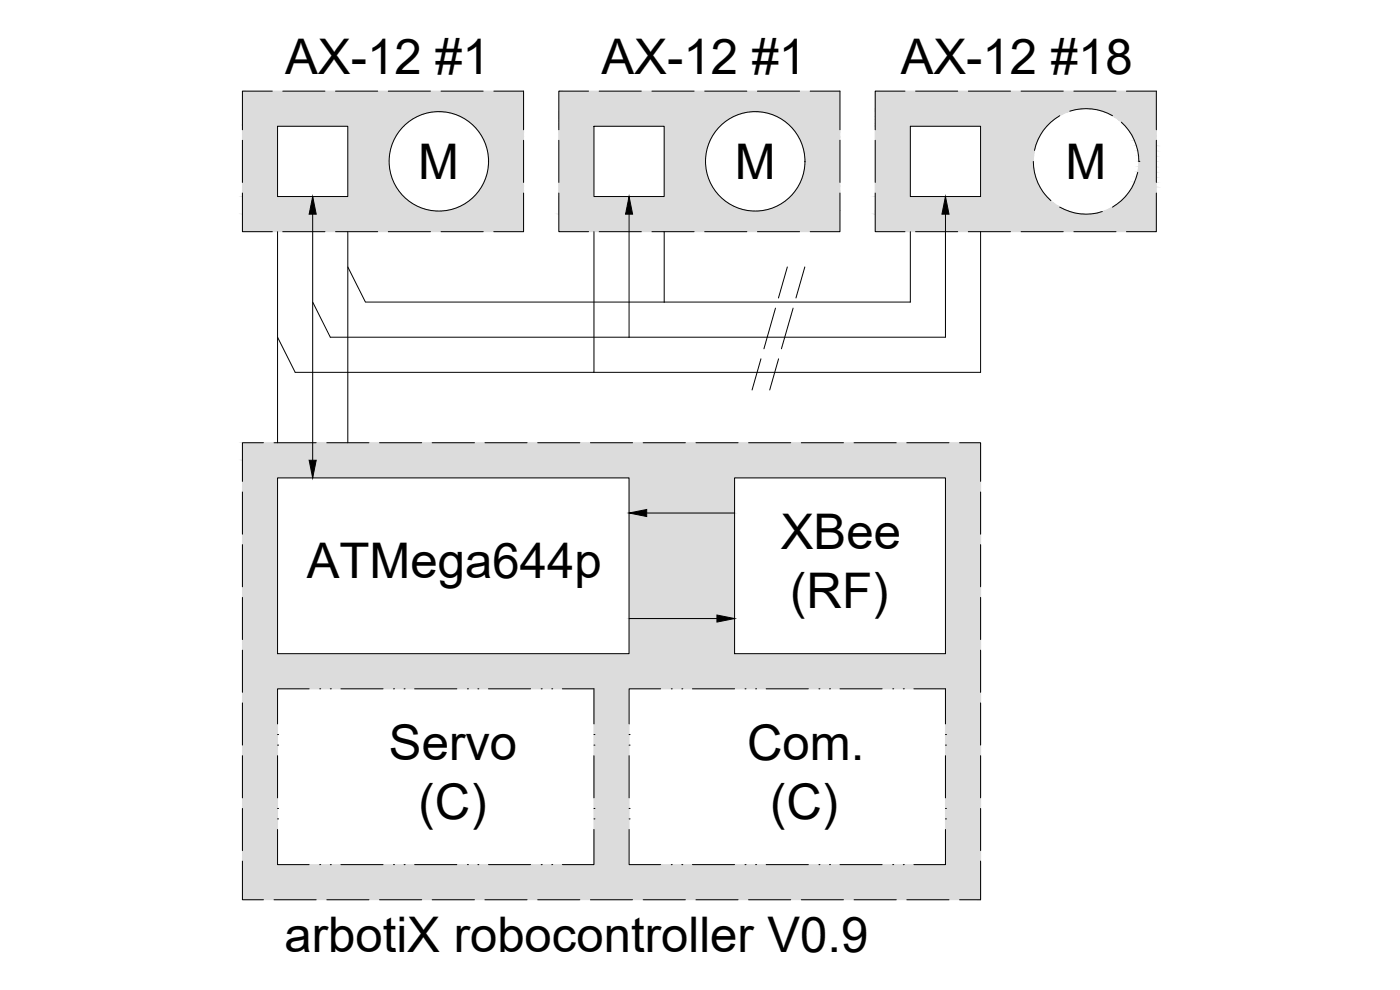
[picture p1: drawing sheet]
<svg xmlns="http://www.w3.org/2000/svg" width="420mm" height="297mm" viewBox="0 0 420 297" stroke-linecap="round" stroke-linejoin="round" font-family="sans-serif">
<defs><g id="words">
<g font-size="14.7">
<text x="85.6" y="22.1">AX-12 #1</text>
<text x="180.5" y="22.1">AX-12 #1</text>
<text x="270.3" y="22.1">AX-12 #18</text>
<text x="125.5" y="53.7">M</text>
<text x="220.5" y="53.7">M</text>
<text x="319.8" y="53.7">M</text>
<text x="234.3" y="164.6">XBee</text>
<text x="92.1" y="173.5">ATMega644p</text>
<text x="237.2" y="182.4">(RF)</text>
<text x="116.7" y="228">Servo</text>
<text x="224.2" y="228">Com.</text>
<text x="125.6" y="245.7">(C)</text>
<text x="231.1" y="245.7">(C)</text>
<text x="85.4" y="285.7">arbotiX robocontroller V0.9</text>
</g>
</g></defs>
<!-- layer: 0 -->
<g fill="#dcdcdc" stroke="#dcdcdc" stroke-width=".3">
<path d="M262.7 27.3l84.3 5.3v-5.3zM262.7 27.3l84.3 5.3h-84.3z"/>
<path d="M326.8 32.6l20.2 .2zM326.8 32.6l20.2 .2z"/>
<path d="M262.7 32.6h62.4zM262.7 32.6l60.8 .2z"/>
<path d="M328.3 32.8l18.7 .3v-.3zM328.3 32.8l18.7 .3h-17.1z"/>
<path d="M262.7 32.8l59.3 .3 1.5-.3zM262.7 32.8l59.3 .3h-59.3z"/>
<path d="M167.7 27.3l84.4 6.2v-6.2zM167.7 27.3l84.4 6.2h-84.4z"/>
<path d="M72.8 27.3l84.3 6.2v-6.2zM72.8 27.3l84.3 6.2h-84.3z"/>
<path d="M329.9 33.1l17.1 .5v-.5zM329.9 33.1l17.1 .5h-15.5z"/>
<path d="M262.7 33.1l57.7 .5 1.6-.5zM262.7 33.1l57.7 .5h-57.7z"/>
<path d="M226.6 33.5l25.5 .1zM226.6 33.5l25.5 .1z"/>
<path d="M167.7 33.5h58.9zM167.7 33.5l57.4 .1z"/>
<path d="M131.7 33.5l25.4 .1zM131.7 33.5l25.4 .1z"/>
<path d="M72.8 33.5h58.9zM72.8 33.5l57.3 .1z"/>
<path d="M228.2 33.6l23.9 .2v-.2zM228.2 33.6l23.9 .2h-22.4z"/>
<path d="M167.7 33.6l55.8 .2 1.6-.2zM167.7 33.6l55.8 .2h-55.8z"/>
<path d="M133.3 33.6l23.8 .2v-.2zM133.3 33.6l23.8 .2h-22.3z"/>
<path d="M72.8 33.6l55.8 .2 1.5-.2zM72.8 33.6l55.8 .2h-55.8z"/>
<path d="M331.5 33.6l15.5 .6v-.6zM331.5 33.6l15.5 .6h-14.1z"/>
<path d="M262.7 33.6l56.3 .6 1.4-.6zM262.7 33.6l56.3 .6h-56.3z"/>
<path d="M229.7 33.8l22.4 .4v-.4zM229.7 33.8l22.4 .4h-20.8z"/>
<path d="M167.7 33.8l54.3 .4 1.5-.4zM167.7 33.8l54.3 .4h-54.3z"/>
<path d="M134.8 33.8l22.3 .4v-.4zM134.8 33.8l22.3 .4h-20.8z"/>
<path d="M72.8 33.8l54.3 .4 1.5-.4zM72.8 33.8l54.3 .4h-54.3z"/>
<path d="M231.3 34.2l20.8 .6v-.6zM231.3 34.2l20.8 .6h-19.4z"/>
<path d="M167.7 34.2l52.8 .6 1.5-.6zM167.7 34.2l52.8 .6h-52.8z"/>
<path d="M136.3 34.2l20.8 .6v-.6zM136.3 34.2l20.8 .6h-19.4z"/>
<path d="M72.8 34.2l52.8 .6 1.5-.6zM72.8 34.2l52.8 .6h-52.8z"/>
<path d="M332.9 34.2l14.1 .8v-.8zM332.9 34.2l14.1 .8h-12.7z"/>
<path d="M262.7 34.2l54.9 .8 1.4-.8zM262.7 34.2l54.9 .8h-54.9z"/>
<path d="M232.7 34.8l19.4 .7v-.7zM232.7 34.8l19.4 .7h-18z"/>
<path d="M167.7 34.8l51.4 .7 1.4-.7zM167.7 34.8l51.4 .7h-51.4z"/>
<path d="M137.7 34.8l19.4 .7v-.7zM137.7 34.8l19.4 .7h-18z"/>
<path d="M72.8 34.8l51.4 .7 1.4-.7zM72.8 34.8l51.4 .7h-51.4z"/>
<path d="M334.3 35l12.7 .9v-.9zM334.3 35l12.7 .9h-11.4z"/>
<path d="M262.7 35l53.6 .9 1.3-.9zM262.7 35l53.6 .9h-53.6z"/>
<path d="M234.1 35.5l18 .9v-.9zM234.1 35.5l18 .9h-16.7z"/>
<path d="M167.7 35.5l50.2 .9 1.2-.9zM167.7 35.5l50.2 .9h-50.2z"/>
<path d="M139.1 35.5l18 .9v-.9zM139.1 35.5l18 .9h-16.7z"/>
<path d="M72.8 35.5l50.1 .9 1.3-.9zM72.8 35.5l50.1 .9h-50.1z"/>
<path d="M335.6 35.9l11.4 1.1v-1.1zM335.6 35.9l11.4 1.1h-10.2z"/>
<path d="M262.7 35.9l52.3 1.1 1.3-1.1zM262.7 35.9l52.3 1.1h-52.3z"/>
<path d="M235.4 36.4l16.7 .9v-.9zM235.4 36.4l16.7 .9h-15.5z"/>
<path d="M167.7 36.4l48.9 .9 1.3-.9zM167.7 36.4l48.9 .9h-48.9z"/>
<path d="M140.4 36.4l16.7 .9v-.9zM140.4 36.4l16.7 .9h-15.4z"/>
<path d="M72.8 36.4l48.9 .9 1.2-.9zM72.8 36.4l48.9 .9h-48.9z"/>
<path d="M262.7 37l51.5 .9 .8-.9zM262.7 37l51.5 .9h-51.5z"/>
<path d="M167.7 37.3l48.4 .6 .5-.6zM167.7 37.3l48.4 .6h-48.4z"/>
<path d="M72.8 37.3l48.3 .6 .6-.6zM72.8 37.3l48.3 .6h-48.3z"/>
<path d="M336.8 37l10.2 1.1v-1.1zM336.8 37l10.2 1.1h-9.1z"/>
<path d="M294.3 37.9l19.6 .2 .3-.2zM294.3 37.9l19.6 .2h-19.6z"/>
<path d="M236.6 37.3l15.5 1.1v-1.1zM236.6 37.3l15.5 1.1h-14.4z"/>
<path d="M199.3 37.9l16.2 .5 .6-.5zM199.3 37.9l16.2 .5h-16.2z"/>
<path d="M141.7 37.3l15.4 1.1v-1.1zM141.7 37.3l15.4 1.1h-14.3z"/>
<path d="M104.4 37.9l16.2 .5 .5-.5zM104.4 37.9l16.2 .5h-16.2z"/>
<path d="M337.9 38.1l9.1 1.3v-1.3zM337.9 38.1l9.1 1.3h-8.1z"/>
<path d="M294.3 38.1l18.7 1.3 .9-1.3zM294.3 38.1l18.7 1.3h-18.7z"/>
<path d="M237.7 38.4l14.4 1.3v-1.3zM237.7 38.4l14.4 1.3h-13.4z"/>
<path d="M199.3 38.4l15.3 1.3 .9-1.3zM199.3 38.4l15.3 1.3h-15.3z"/>
<path d="M142.8 38.4l14.3 1.3v-1.3zM142.8 38.4l14.3 1.3h-13.4z"/>
<path d="M104.4 38.4l15.2 1.3 1-1.3zM104.4 38.4l15.2 1.3h-15.2z"/>
<path d="M338.9 39.4l8.1 1.4v-1.4zM338.9 39.4l8.1 1.4h-7.2z"/>
<path d="M294.3 39.4l17.8 1.4 .9-1.4zM294.3 39.4l17.8 1.4h-17.8z"/>
<path d="M238.7 39.7l13.4 1.3v-1.3zM238.7 39.7l13.4 1.3h-12.5z"/>
<path d="M199.3 39.7l14.4 1.3 .9-1.3zM199.3 39.7l14.4 1.3h-14.4z"/>
<path d="M143.7 39.7l13.4 1.3v-1.3zM143.7 39.7l13.4 1.3h-12.5z"/>
<path d="M104.4 39.7l14.4 1.3 .8-1.3zM104.4 39.7l14.4 1.3h-14.4z"/>
<path d="M339.8 40.8l7.2 1.4v-1.4zM339.8 40.8l7.2 1.4h-6.5z"/>
<path d="M294.3 40.8l17.1 1.4 .7-1.4zM294.3 40.8l17.1 1.4h-17.1z"/>
<path d="M239.6 41l12.5 1.4v-1.4zM239.6 41l12.5 1.4h-11.8z"/>
<path d="M199.3 41l13.7 1.4 .7-1.4zM199.3 41l13.7 1.4h-13.7z"/>
<path d="M144.6 41l12.5 1.4v-1.4zM144.6 41l12.5 1.4h-11.8z"/>
<path d="M104.4 41l13.7 1.4 .7-1.4zM104.4 41l13.7 1.4h-13.7z"/>
<path d="M340.5 42.2l6.5 1.5v-1.5zM340.5 42.2l6.5 1.5h-5.9z"/>
<path d="M294.3 42.2l16.5 1.5 .6-1.5zM294.3 42.2l16.5 1.5h-16.5z"/>
<path d="M240.3 42.4l11.8 1.4v-1.4zM240.3 42.4l11.8 1.4h-11.3z"/>
<path d="M199.3 42.4l13.2 1.4 .5-1.4zM199.3 42.4l13.2 1.4h-13.2z"/>
<path d="M145.3 42.4l11.8 1.4v-1.4zM145.3 42.4l11.8 1.4h-11.2z"/>
<path d="M104.4 42.4l13.1 1.4 .6-1.4zM104.4 42.4l13.1 1.4h-13.1z"/>
<path d="M341.1 43.7l5.9 1.6v-1.6zM341.1 43.7l5.9 1.6h-5.6z"/>
<path d="M294.3 43.7l16.2 1.6 .3-1.6zM294.3 43.7l16.2 1.6h-16.2z"/>
<path d="M240.8 43.8l11.3 1.5v-1.5zM240.8 43.8l11.3 1.5h-10.9z"/>
<path d="M199.3 43.8l12.7 1.5 .5-1.5zM199.3 43.8l12.7 1.5h-12.7z"/>
<path d="M145.9 43.8l11.2 1.5v-1.5zM145.9 43.8l11.2 1.5h-10.8z"/>
<path d="M104.4 43.8l12.7 1.5 .4-1.5zM104.4 43.8l12.7 1.5h-12.7z"/>
<path d="M341.4 45.3l5.6 1.5v-1.5zM341.4 45.3l5.6 1.5h-5.3z"/>
<path d="M294.3 45.3l15.9 1.5 .3-1.5zM294.3 45.3l15.9 1.5h-15.9z"/>
<path d="M241.2 45.3l10.9 1.6v-1.6zM241.2 45.3l10.9 1.6h-10.6z"/>
<path d="M199.3 45.3l12.5 1.6 .2-1.6zM199.3 45.3l12.5 1.6h-12.5z"/>
<path d="M146.3 45.3l10.8 1.6v-1.6zM146.3 45.3l10.8 1.6h-10.6z"/>
<path d="M104.4 45.3l12.4 1.6 .3-1.6zM104.4 45.3l12.4 1.6h-12.4z"/>
<path d="M341.7 46.8l5.3 1.6v-1.6zM341.7 46.8l5.3 1.6h-5.2z"/>
<path d="M294.3 46.8l15.8 1.6 .1-1.6zM294.3 46.8l15.8 1.6h-15.8z"/>
<path d="M241.5 46.9l10.6 1.5v-1.5zM241.5 46.9l10.6 1.5h-10.6z"/>
<path d="M199.3 46.9l12.4 1.5 .1-1.5zM199.3 46.9l12.4 1.5h-12.4z"/>
<path d="M146.5 46.9l10.6 1.5v-1.5zM146.5 46.9l10.6 1.5h-10.5z"/>
<path d="M104.4 46.9l12.3 1.5 .1-1.5zM104.4 46.9l12.3 1.5h-12.3z"/>
<path d="M241.5 48.4l10.6 1.6v-1.6zM241.5 48.4l10.6 1.6h-10.6z"/>
<path d="M199.3 48.4l12.5 1.6-.1-1.6zM199.3 48.4l12.5 1.6h-12.5z"/>
<path d="M146.6 48.4l10.5 1.6v-1.6zM146.6 48.4l10.5 1.6h-10.6z"/>
<path d="M104.4 48.4l12.4 1.6-.1-1.6zM104.4 48.4l12.4 1.6h-12.4z"/>
<path d="M341.8 48.4l5.2 1.6v-1.6zM341.8 48.4l5.2 1.6h-5.3z"/>
<path d="M294.3 48.4l15.9 1.6-.1-1.6zM294.3 48.4l15.9 1.6h-15.9z"/>
<path d="M241.5 50l10.6 1.5v-1.5zM241.5 50l10.6 1.5h-10.9z"/>
<path d="M199.3 50l12.7 1.5-.2-1.5zM199.3 50l12.7 1.5h-12.7z"/>
<path d="M146.5 50l10.6 1.5v-1.5zM146.5 50l10.6 1.5h-10.8z"/>
<path d="M104.4 50l12.7 1.5-.3-1.5zM104.4 50l12.7 1.5h-12.7z"/>
<path d="M341.7 50l5.3 1.6v-1.6zM341.7 50l5.3 1.6h-5.6z"/>
<path d="M294.3 50l16.2 1.6-.3-1.6zM294.3 50l16.2 1.6h-16.2z"/>
<path d="M241.2 51.5l10.9 1.5v-1.5zM241.2 51.5l10.9 1.5h-11.3z"/>
<path d="M199.3 51.5l13.2 1.5-.5-1.5zM199.3 51.5l13.2 1.5h-13.2z"/>
<path d="M146.3 51.5l10.8 1.5v-1.5zM146.3 51.5l10.8 1.5h-11.2z"/>
<path d="M104.4 51.5l13.1 1.5-.4-1.5zM104.4 51.5l13.1 1.5h-13.1z"/>
<path d="M341.4 51.6l5.6 1.6v-1.6zM341.4 51.6l5.6 1.6h-5.9z"/>
<path d="M294.3 51.6l16.5 1.6-.3-1.6zM294.3 51.6l16.5 1.6h-16.5z"/>
<path d="M240.8 53l11.3 1.5v-1.5zM240.8 53l11.3 1.5h-11.8z"/>
<path d="M199.3 53l13.7 1.5-.5-1.5zM199.3 53l13.7 1.5h-13.7z"/>
<path d="M145.9 53l11.2 1.5v-1.5zM145.9 53l11.2 1.5h-11.8z"/>
<path d="M104.4 53l13.7 1.5-.6-1.5zM104.4 53l13.7 1.5h-13.7z"/>
<path d="M341.1 53.2l5.9 1.5v-1.5zM341.1 53.2l5.9 1.5h-6.5z"/>
<path d="M294.3 53.2l17.1 1.5-.6-1.5zM294.3 53.2l17.1 1.5h-17.1z"/>
<path d="M240.3 54.5l11.8 1.4v-1.4zM240.3 54.5l11.8 1.4h-12.5z"/>
<path d="M199.3 54.5l14.4 1.4-.7-1.4zM199.3 54.5l14.4 1.4h-14.4z"/>
<path d="M145.3 54.5l11.8 1.4v-1.4zM145.3 54.5l11.8 1.4h-12.5z"/>
<path d="M104.4 54.5l14.4 1.4-.7-1.4zM104.4 54.5l14.4 1.4h-14.4z"/>
<path d="M340.5 54.7l6.5 1.4v-1.4zM340.5 54.7l6.5 1.4h-7.2z"/>
<path d="M294.3 54.7l17.8 1.4-.7-1.4zM294.3 54.7l17.8 1.4h-17.8z"/>
<path d="M239.6 55.9l12.5 1.3v-1.3zM239.6 55.9l12.5 1.3h-13.4z"/>
<path d="M199.3 55.9l15.3 1.3-.9-1.3zM199.3 55.9l15.3 1.3h-15.3z"/>
<path d="M144.6 55.9l12.5 1.3v-1.3zM144.6 55.9l12.5 1.3h-13.4z"/>
<path d="M104.4 55.9l15.2 1.3-.8-1.3zM104.4 55.9l15.2 1.3h-15.2z"/>
<path d="M339.8 56.1l7.2 1.4v-1.4zM339.8 56.1l7.2 1.4h-8.1z"/>
<path d="M294.3 56.1l18.7 1.4-.9-1.4zM294.3 56.1l18.7 1.4h-18.7z"/>
<path d="M238.7 57.2l13.4 1.2v-1.2zM238.7 57.2l13.4 1.2h-14.4z"/>
<path d="M199.3 57.2l16.2 1.2-.9-1.2zM199.3 57.2l16.2 1.2h-16.2z"/>
<path d="M143.7 57.2l13.4 1.2v-1.2zM143.7 57.2l13.4 1.2h-14.3z"/>
<path d="M104.4 57.2l16.2 1.2-1-1.2zM104.4 57.2l16.2 1.2h-16.2z"/>
<path d="M338.9 57.5l8.1 1.2v-1.2zM338.9 57.5l8.1 1.2h-9.1z"/>
<path d="M294.3 57.5l19.6 1.2-.9-1.2zM294.3 57.5l19.6 1.2h-19.6z"/>
<path d="M294.3 58.7l19.9 .3-.3-.3zM294.3 58.7l19.9 .3h-19.9z"/>
<path d="M262.7 37.9l10.5 21.1v-21.1zM262.7 37.9l10.5 21.1h-10.5z"/>
<path d="M199.3 58.4l16.8 .6-.6-.6zM199.3 58.4l16.8 .6h-16.8z"/>
<path d="M167.7 37.9l10.6 21.1v-21.1zM167.7 37.9l10.6 21.1h-10.6z"/>
<path d="M104.4 58.4l16.7 .6-.5-.6zM104.4 58.4l16.7 .6h-16.7z"/>
<path d="M72.8 37.9l10.5 21.1v-21.1zM72.8 37.9l10.5 21.1h-10.5z"/>
<path d="M237.7 58.4l14.4 1.1v-1.1zM237.7 58.4l14.4 1.1h-15.5z"/>
<path d="M188.8 59l27.8 .5-.5-.5zM188.8 59l27.8 .5h-27.8z"/>
<path d="M167.7 59l21.1 .5v-.5zM167.7 59l21.1 .5h-21.1z"/>
<path d="M142.8 58.4l14.3 1.1v-1.1zM142.8 58.4l14.3 1.1h-15.4z"/>
<path d="M93.8 59l27.9 .5-.6-.5zM93.8 59l27.9 .5h-27.9z"/>
<path d="M337.9 58.7l9.1 1.2v-1.2zM337.9 58.7l9.1 1.2h-10.2z"/>
<path d="M283.7 59l31.3 .9-.8-.9zM283.7 59l31.3 .9h-31.3z"/>
<path d="M188.8 59.5l28.3 .4-.5-.4zM188.8 59.5l28.3 .4h-28.3z"/>
<path d="M167.7 59.5l21.1 .4v-.4zM167.7 59.5l21.1 .4h-21.1z"/>
<path d="M236.6 59.5l15.5 1v-1zM235.4 60.5l1.2-1 15.5 1z"/>
<path d="M188.8 59.9l29.1 .6-.8-.6zM188.8 59.9l29.1 .6h-29.1z"/>
<path d="M167.7 59.9l21.1 .6v-.6zM167.7 59.9l21.1 .6h-21.1z"/>
<path d="M141.7 59.5l15.4 1v-1zM140.4 60.5l1.3-1 15.4 1z"/>
<path d="M93.8 59.5l29.1 1-1.2-1zM93.8 59.5l29.1 1h-29.1z"/>
<path d="M336.8 59.9l10.2 1.1v-1.1zM335.6 61l1.2-1.1 10.2 1.1z"/>
<path d="M283.7 59.9l32.6 1.1-1.3-1.1zM283.7 59.9l32.6 1.1h-32.6z"/>
<path d="M188.8 60.5l29.8 .5-.7-.5zM188.8 60.5l29.8 .5h-29.8z"/>
<path d="M167.7 60.5l21.1 .5v-.5zM167.7 60.5l21.1 .5h-21.1z"/>
<path d="M235.4 60.5l16.7 .8v-.8zM234.1 61.3l1.3-.8 16.7 .8z"/>
<path d="M188.8 61l30.3 .3-.5-.3zM188.8 61l30.3 .3h-30.3z"/>
<path d="M167.7 61l21.1 .3v-.3zM167.7 61l21.1 .3h-21.1z"/>
<path d="M140.4 60.5l16.7 .8v-.8zM139.1 61.3l1.3-.8 16.7 .8z"/>
<path d="M93.8 60.5l30.4 .8-1.3-.8zM93.8 60.5l30.4 .8h-30.4z"/>
<path d="M335.6 61l11.4 .8v-.8zM334.3 61.8l1.3-.8 11.4 .8z"/>
<path d="M283.7 61l33.9 .8-1.3-.8zM283.7 61l33.9 .8h-33.9z"/>
<path d="M188.8 61.3l31.4 .5-1.1-.5zM188.8 61.3l31.4 .5h-31.4z"/>
<path d="M167.7 61.3l21.1 .5v-.5zM167.7 61.3l21.1 .5h-21.1z"/>
<path d="M234.1 61.3l18 .8v-.8zM232.7 62.1l1.4-.8 18 .8z"/>
<path d="M188.8 61.8l31.7 .3-.3-.3zM188.8 61.8l31.7 .3h-31.7z"/>
<path d="M167.7 61.8l21.1 .3v-.3zM167.7 61.8l21.1 .3h-21.1z"/>
<path d="M139.1 61.3l18 .8v-.8zM137.7 62.1l1.4-.8 18 .8z"/>
<path d="M93.8 61.3l31.8 .8-1.4-.8zM93.8 61.3l31.8 .8h-31.8z"/>
<path d="M232.7 62.1l19.4 .5v-.5zM231.3 62.6l1.4-.5 19.4 .5z"/>
<path d="M188.8 62.1l33.2 .5-1.5-.5zM188.8 62.1l33.2 .5h-33.2z"/>
<path d="M167.7 62.1l21.1 .5v-.5zM167.7 62.1l21.1 .5h-21.1z"/>
<path d="M137.7 62.1l19.4 .5v-.5zM136.3 62.6l1.4-.5 19.4 .5z"/>
<path d="M93.8 62.1l33.3 .5-1.5-.5zM93.8 62.1l33.3 .5h-33.3z"/>
<path d="M334.3 61.8l12.7 .9v-.9zM332.9 62.7l1.4-.9 12.7 .9z"/>
<path d="M283.7 61.8l35.3 .9-1.4-.9zM283.7 61.8l35.3 .9h-35.3z"/>
<path d="M188.8 62.6l33.3 .1zM188.8 62.6l33.3 .1z"/>
<path d="M167.7 62.6l21.1 .1zM167.7 62.6l21.1 .1z"/>
<path d="M231.3 62.6l20.8 .4v-.4zM229.7 63l1.6-.4 20.8 .4z"/>
<path d="M188.8 62.7l34.7 .3-1.4-.3zM188.8 62.7l34.7 .3h-34.7z"/>
<path d="M167.7 62.7l21.1 .3v-.3zM167.7 62.7l21.1 .3h-21.1z"/>
<path d="M136.3 62.6l20.8 .4v-.4zM134.8 63l1.5-.4 20.8 .4z"/>
<path d="M93.8 62.6l34.8 .4-1.5-.4zM93.8 62.6l34.8 .4h-34.8z"/>
<path d="M229.7 63l22.4 .2v-.2zM228.2 63.2l1.5-.2 22.4 .2z"/>
<path d="M188.8 63l36.3 .2-1.6-.2zM188.8 63l36.3 .2h-36.3z"/>
<path d="M167.7 63l21.1 .2v-.2zM167.7 63l21.1 .2h-21.1z"/>
<path d="M134.8 63l22.3 .2v-.2zM133.3 63.2l1.5-.2 22.3 .2z"/>
<path d="M93.8 63l36.3 .2-1.5-.2zM93.8 63l36.3 .2h-36.3z"/>
<path d="M332.9 62.7l14.1 .6v-.6zM331.5 63.3l1.4-.6 14.1 .6z"/>
<path d="M283.7 62.7l36.7 .6-1.4-.6zM283.7 62.7l36.7 .6h-36.7z"/>
<path d="M262.7 59l21 4.3v-4.3zM262.7 59l21 4.3h-21z"/>
<path d="M228.2 63.2l23.9 .1zM228.2 63.3h23.9z"/>
<path d="M188.8 63.2l36.3 .1zM188.8 63.2l36.3 .1z"/>
<path d="M167.7 63.2l21.1 .1zM167.7 63.2l21.1 .1z"/>
<path d="M133.3 63.2l23.8 .1zM133.2 63.3h23.9z"/>
<path d="M93.8 63.2l36.4 .1zM93.8 63.2l36.4 .1z"/>
<path d="M283.7 63.3h37zM283.7 63.3h37z"/>
<path d="M262.7 63.3h21zM262.7 63.3h21z"/>
<path d="M228.2 63.3h23.9zM226.6 63.3h25.5z"/>
<path d="M188.8 63.3h37.8zM188.8 63.3h37.8z"/>
<path d="M167.7 63.3h21.1zM167.7 63.3h21.1z"/>
<path d="M133.2 63.3h23.9zM131.7 63.3h25.4z"/>
<path d="M93.8 63.3h37.9zM93.8 63.3h37.9z"/>
<path d="M331.5 63.3l15.5 .5v-.5zM329.9 63.8l1.6-.5 15.5 .5z"/>
<path d="M283.7 63.3l38.3 .5-1.3-.5zM283.7 63.3l38.3 .5h-38.3z"/>
<path d="M262.7 63.3l21 .5v-.5zM262.7 63.3l21 .5h-21z"/>
<path d="M188.8 63.3l63.3 .5v-.5zM188.8 63.3l63.3 .5h-63.3z"/>
<path d="M167.7 63.3l21.1 .5v-.5zM167.7 63.3l21.1 .5h-21.1z"/>
<path d="M329.9 63.8l17.1 .3v-.3zM328.3 64.1l1.6-.3 17.1 .3z"/>
<path d="M283.7 63.8l39.8 .3-1.5-.3zM283.7 63.8l39.8 .3h-39.8z"/>
<path d="M328.3 64.1l18.7 .1v-.1zM326.8 64.2l1.5-.1 18.7 .1z"/>
<path d="M283.7 64.1l41.4 .1-1.6-.1zM283.7 64.1l41.4 .1h-41.4z"/>
<path d="M262.7 63.8l21 .5v-.5zM262.7 63.8l21 .5h-21z"/>
<path d="M188.8 63.8l63.3 .5v-.5zM188.8 63.8l63.3 .5h-63.3z"/>
<path d="M167.7 63.8l21.1 .5v-.5zM167.7 63.8l21.1 .5h-21.1z"/>
<path d="M72.8 59l21 5.3v-5.3zM72.8 59l21 5.3h-21z"/>
<path d="M283.7 64.2l63.3 5.3v-5.3zM283.7 64.2l63.3 5.3h-63.3z"/>
<path d="M262.7 64.3l21 5.2v-5.2zM262.7 64.3l21 5.2h-21z"/>
<path d="M188.8 64.3l63.3 5.2v-5.2zM188.8 64.3l63.3 5.2h-63.3z"/>
<path d="M167.7 64.3l21.1 5.2v-5.2zM167.7 64.3l21.1 5.2h-21.1z"/>
<path d="M93.8 63.3l63.3 6.2v-6.2zM93.8 63.3l63.3 6.2h-63.3z"/>
<path d="M72.8 64.3l21 5.2v-5.2zM72.8 64.3l21 5.2h-21z"/>
<path d="M72.8 132.8l21 5.3v-5.3zM72.8 132.8l21 5.3h-21z"/>
<path d="M93.8 132.8l200.5 10.6v-10.6zM93.8 132.8l200.5 10.6h-200.5z"/>
<path d="M72.8 138.1l21 5.3v-5.3zM72.8 138.1l21 5.3h-21z"/>
<path d="M188.8 143.4l31.7 10.5v-10.5zM188.8 143.4l31.7 10.5h-31.7z"/>
<path d="M188.8 153.9l31.7 31.7v-31.7zM188.8 153.9l31.7 31.7h-31.7z"/>
<path d="M283.7 143.4l10.6 52.7v-52.7zM283.7 143.4l10.6 52.7h-10.6z"/>
<path d="M188.8 185.6l31.7 10.5v-10.5zM188.8 185.6l31.7 10.5h-31.7z"/>
<path d="M72.8 143.4l10.5 52.7v-52.7zM72.8 143.4l10.5 52.7h-10.5z"/>
<path d="M72.8 196.1l221.5 10.6v-10.6zM72.8 196.1l221.5 10.6h-221.5z"/>
<path d="M283.7 206.7l10.6 52.7v-52.7zM283.7 206.7l10.6 52.7h-10.6z"/>
<path d="M178.3 206.7l10.5 52.7v-52.7zM178.3 206.7l10.5 52.7h-10.5z"/>
<path d="M72.8 206.7l10.5 52.7v-52.7zM72.8 206.7l10.5 52.7h-10.5z"/>
<path d="M72.8 259.4l221.5 10.6v-10.6zM72.8 259.4l221.5 10.6h-221.5z"/>
</g>
<g fill="none" stroke="#000" stroke-width=".3">
<path d="M81.7 27.3h-8.9v11.6M83.3 37.9h21.1v21.1h-21.1zM84.9 27.3h12.6M100.7 27.3h12.7M116.5 27.3h12.7M132.4 27.3h12.6M148.2 27.3h8.9v11.6M176.6 27.3h-8.9v11.6M178.3 37.9h21v21.1h-21zM179.8 27.3h12.7M195.7 27.3h12.6M211.5 27.3h12.6"/>
<path d="M227.3 27.3h12.7M243.1 27.3h9v11.6M271.6 27.3h-8.9v11.6M273.2 37.9h21.1v21.1h-21.1zM274.8 27.3h12.6M290.6 27.3h12.7M306.4 27.3h12.7M318 34.7a15.7 15.7 0 0 0-7.5 10.4M321 33.4a15.9 15.9 0 0 1 12.9 1.3M322.3 27.3h12.6M336.5 36.7a16.1 16.1 0 0 1 5.3 11.7M338.1 27.3h8.9v11.6"/>
<path d="M72.8 57.9v11.6h8.9M72.8 42.1v12.6M93.8 59v84.4M157.1 57.9v11.6h-8.9M157.1 42.1v12.6M167.7 57.9v11.6h8.9M167.7 42.1v12.6M188.8 59v42.2M252.1 57.9v11.6h-9M252.1 42.1v12.6M262.7 57.9v11.6h8.9M262.7 42.1v12.6"/>
<path d="M283.7 59v42.2h-184.6l-5.3-10.6M310.1 48.4a15.7 15.7 0 0 0 5.3 11.8M341.4 51.7a16.1 16.1 0 0 1-7.5 10.4M341.8 48.4h.1M347 57.9v11.6h-8.9M347 42.1v12.6M83.3 69.5v63.3M84.9 69.5h12.6M100.7 69.5h12.7M104.4 69.5v63.3M116.5 69.5h12.7M132.4 69.5h12.6"/>
<path d="M178.3 69.5v42.2h-89.7l-5.3-10.5M179.8 69.5h12.7M195.7 69.5h12.6M199.3 69.5v21.1M211.5 69.5h12.6M227.3 69.5h12.7M273.2 69.5v21.1h-73.9M274.8 69.5h12.6M290.6 69.5h12.7M294.3 69.5v42.2h-116M306.4 69.5h12.7M318 62.1a15.6 15.6 0 0 0 12.8 1.4"/>
<path d="M322.3 69.5h12.6M104.4 80.1l5.3 10.5h89.6M232.7 92.5l-3.4 12.1M236.3 80.1l-2.7 9.3M238 92.5l-3.5 12.1M241.5 80.1l-2.6 9.3M228.4 107.7l-2.7 9.3M233.7 107.7l-2.7 9.3M79.1 132.8h-6.3v11.6M82.2 132.8h12.7M98.1 132.8h12.6M113.9 132.8h12.7"/>
<path d="M129.7 132.8h12.7M145.5 132.8h12.7M161.4 132.8h12.6M177.2 132.8h12.7M193 132.8h12.7M208.9 132.8h12.6M224.6 132.8h12.7M240.5 132.8h12.6M256.3 132.8h12.7M272.1 132.8h12.7M288 132.8h6.3v11.6M72.8 147.6v12.7"/>
<path d="M83.3 143.4h105.5v52.7h-105.5zM188.8 153.9h31.7M220.5 143.4h63.2v52.7h-63.2zM294.3 147.6v12.7M72.8 163.4v12.7M72.8 179.2v12.7M294.3 163.4v12.7M294.3 179.2v12.7M72.8 195.1v12.6M188.8 185.6h31.7M294.3 195.1v12.6M72.8 210.9v12.7"/>
<path d="M92.8 206.7h-9.5v10.5M96 206.7h.1M99.1 206.7h.1M102.3 206.7h12.7M118.1 206.7h.1M121.3 206.7h.1M124.4 206.7h12.7M140.3 206.7h.1M143.4 206.7h.1M146.6 206.7h12.6M162.4 206.7h.1M165.6 206.7h.1"/>
<path d="M168.8 206.7h9.5v10.5M198.3 206.7h-9.5v10.5M201.5 206.7h.1M204.6 206.7h.1M207.8 206.7h12.7M223.6 206.7h.1M226.8 206.7h.1M229.9 206.7h12.7M245.8 206.7h.1M248.9 206.7h.1M252.1 206.7h12.6M267.9 206.7h.1"/>
<path d="M271.1 206.7h.1M274.3 206.7h9.4v10.5M294.3 210.9v12.7M72.8 226.7v12.7M83.3 223.6h.1M83.3 220.4h.1M83.3 226.7v12.7M178.3 220.4h.1M178.3 223.6h.1M178.3 226.7v12.7M188.8 223.6h.1M188.8 220.4h.1"/>
<path d="M188.8 226.7v12.7M283.7 220.4h.1M283.7 223.6h.1M283.7 226.7v12.7M294.3 226.7v12.7M72.8 258.4v11.6h6.3M72.8 242.6v12.6M83.3 248.9v10.5h9.5M83.3 245.7h.1M83.3 242.6h.1M96 259.4h.1M99.1 259.4h.1"/>
<path d="M102.3 259.4h12.7M118.1 259.4h.1M121.3 259.4h.1M124.4 259.4h12.7M140.3 259.4h.1M143.4 259.4h.1M146.6 259.4h12.6M162.4 259.4h.1M165.6 259.4h.1M178.3 242.6h.1M178.3 245.7h.1M178.3 248.9v10.5h-9.5"/>
<path d="M188.8 248.9v10.5h9.5M188.8 245.7h.1M188.8 242.6h.1M201.5 259.4h.1M204.6 259.4h.1M207.8 259.4h12.7M223.6 259.4h.1M226.8 259.4h.1M229.9 259.4h12.7M245.8 259.4h.1M248.9 259.4h.1M252.1 259.4h12.6"/>
<path d="M267.9 259.4h.1M271.1 259.4h.1M283.7 242.6h.1M283.7 245.7h.1M283.7 248.9v10.5h-9.4M294.3 242.6v12.6M294.3 258.4v11.6h-6.3M82.2 270h12.7M98.1 270h12.6M113.9 270h12.7M129.7 270h12.7M145.5 270h12.7"/>
<path d="M161.4 270h12.6M177.2 270h12.7M193 270h12.7M208.9 270h12.6M224.6 270h12.7M240.5 270h12.6M256.3 270h12.7M272.1 270h12.7"/>
<circle cx="131.7" cy="48.4" r="14.9"/>
<circle cx="226.7" cy="48.4" r="14.9"/>
</g>
<path d="M93.8 59l1.1 5.3h-2.1zM188.8 59l1.1 5.3h-2.2zM283.7 59l1.1 5.3h-2.1zM92.8 138.1h2.1l-1.1 5.3zM188.8 153.9l5.3-1v2.1zM215.2 184.5l5.3 1.1-5.3 1z" fill="#000" stroke="#000" stroke-width=".3"/>
<use href="#words"/>
</svg>
